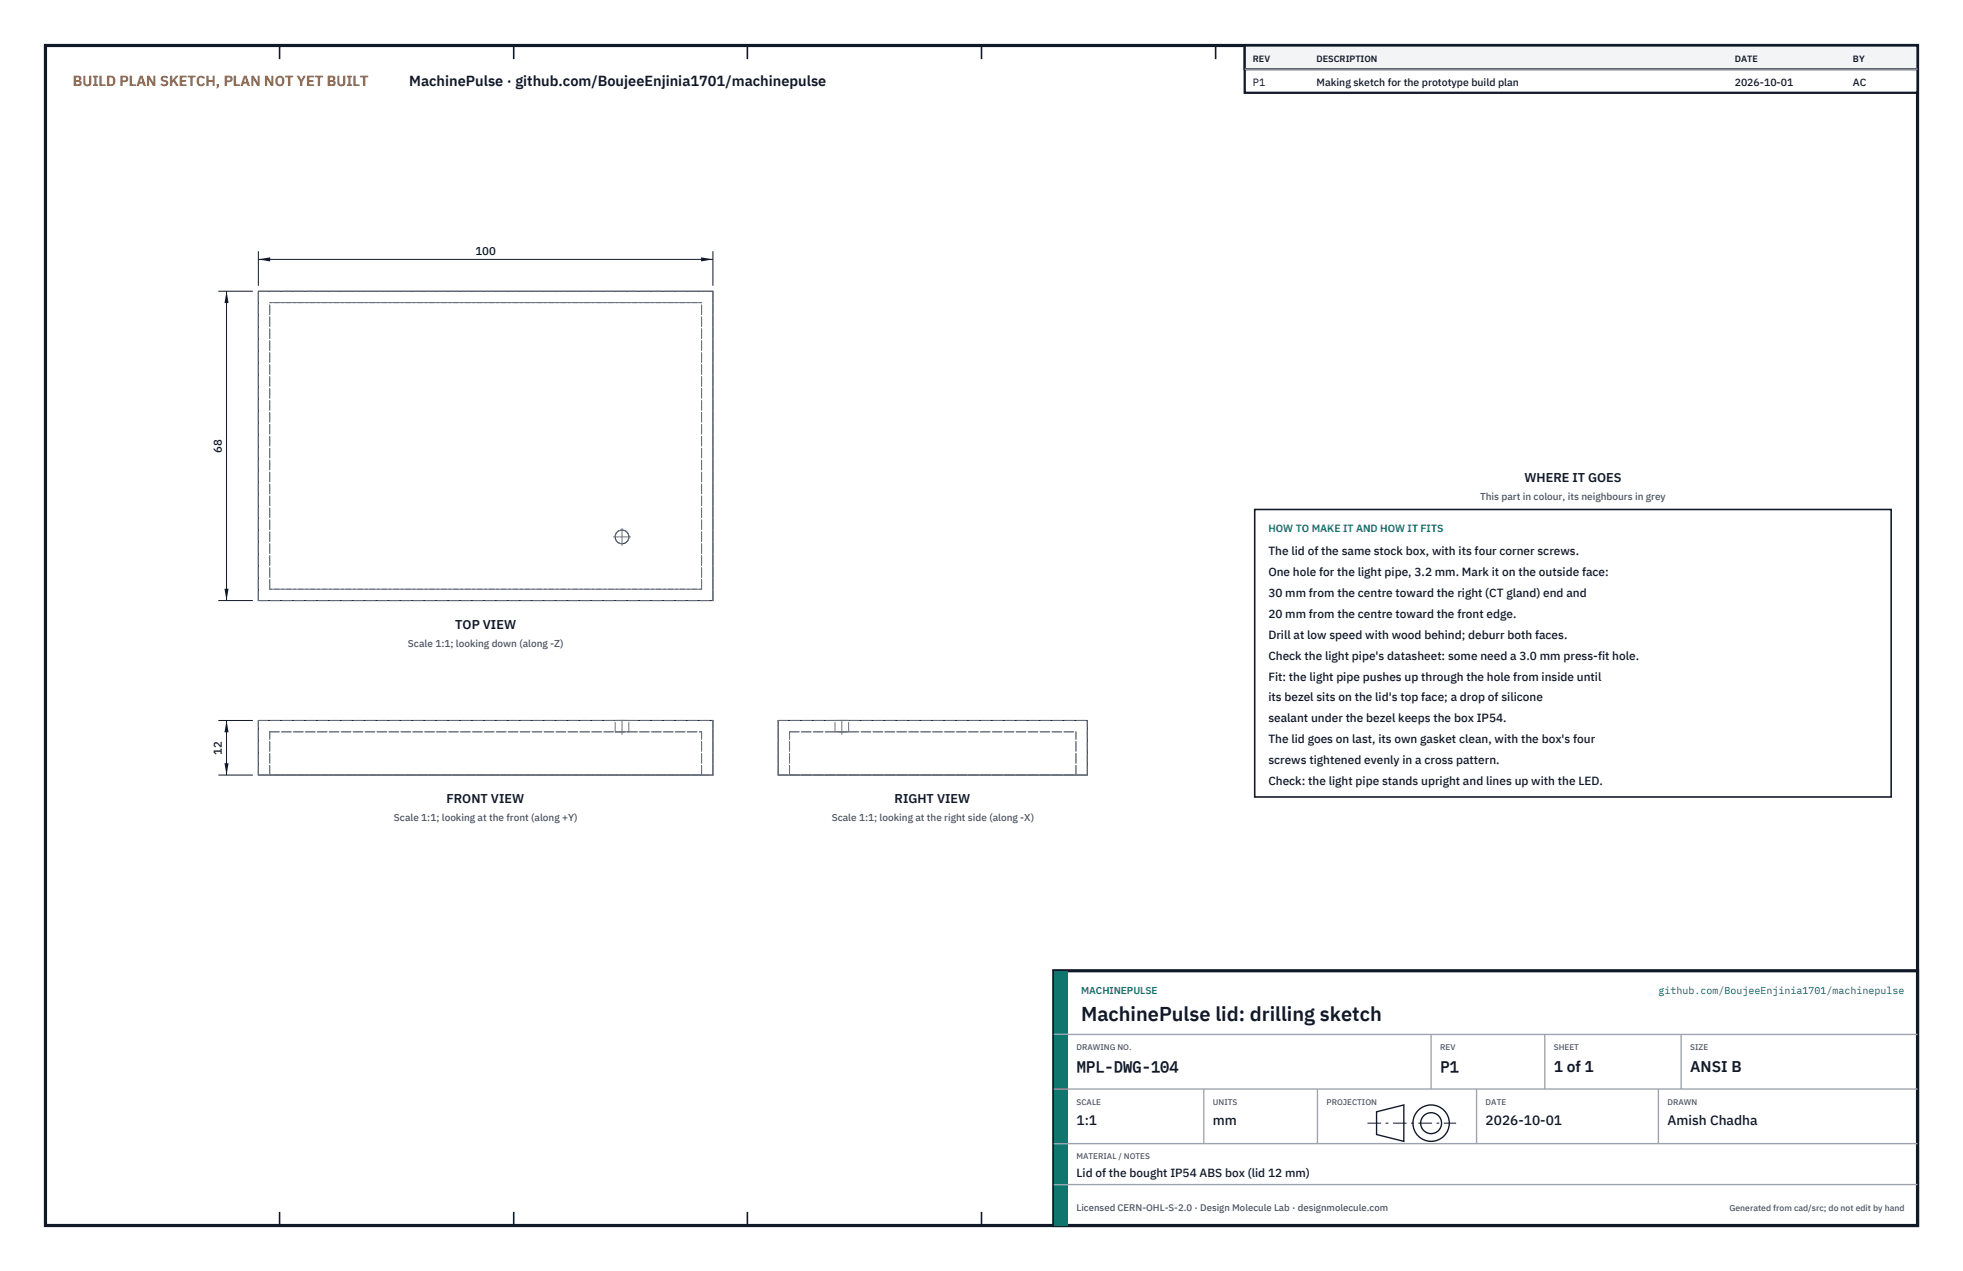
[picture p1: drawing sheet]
<svg xmlns="http://www.w3.org/2000/svg" width="432mm" height="279mm" viewBox="0 0 432 279" stroke-linecap="round" stroke-linejoin="round" font-family="sans-serif">
<defs><g id="words">
<text font-size="4.4" fill="#111827" x="237.8" y="224.4">MachinePulse lid: drilling sketch</text>
<g font-size="3.4" fill="#111827">
<text x="236.8" y="235.6">MPL-DWG-104</text>
<text x="316.8" y="235.6">P1</text>
<text x="341.8" y="235.6">1 of 1</text>
<text x="371.8" y="235.6">ANSI B</text>
</g>
<text font-size="3.2" fill="#b45309" x="16" y="19">BUILD PLAN SKETCH, PLAN NOT YET BUILT</text>
<text font-size="3.2" fill="#111827" x="90" y="19">MachinePulse · github.com/BoujeeEnjinia1701/machinepulse</text>
<g font-size="3" fill="#111827">
<text x="236.8" y="247.2">1:1</text>
<text x="266.8" y="247.2">mm</text>
<text x="326.8" y="247.2">2026-10-01</text>
<text x="366.8" y="247.2">Amish Chadha</text>
</g>
<g font-size="2.8" fill="#111827">
<text x="335.3" y="106">WHERE IT GOES</text>
<text x="100.1" y="138.2">TOP VIEW</text>
<text x="98.2" y="176.6">FRONT VIEW</text>
<text x="196.8" y="176.6">RIGHT VIEW</text>
</g>
<g font-size="2.6" fill="#111827">
<text x="279" y="122">The lid of the same stock box, with its four corner screws.</text>
<text x="279" y="126.6">One hole for the light pipe, 3.2 mm. Mark it on the outside face:</text>
<text x="279" y="131.2">30 mm from the centre toward the right (CT gland) end and</text>
<text x="279" y="135.8">20 mm from the centre toward the front edge.</text>
<text x="279" y="140.4">Drill at low speed with wood behind; deburr both faces.</text>
<text x="279" y="145">Check the light pipe's datasheet: some need a 3.0 mm press-fit hole.</text>
<text x="279" y="149.6">Fit: the light pipe pushes up through the hole from inside until</text>
<text x="279" y="154.2">its bezel sits on the lid's top face; a drop of silicone</text>
<text x="279" y="158.8">sealant under the bezel keeps the box IP54.</text>
<text x="279" y="163.4">The lid goes on last, its own gasket clean, with the box's four</text>
<text x="279" y="168">screws tightened evenly in a cross pattern.</text>
<text x="279" y="172.6">Check: the light pipe stands upright and lines up with the LED.</text>
<text x="236.8" y="258.8">Lid of the bought IP54 ABS box (lid 12 mm)</text>
</g>
<g font-size="2.5" fill="#111827">
<text x="104.6" y="56">100</text>
<text x="48.8" y="99.5" transform="rotate(-90 48.8 99.5)">68</text>
<text x="48.8" y="165.9" transform="rotate(-90 48.8 165.9)">12</text>
</g>
<g font-size="2.3" fill="#111827">
<text x="275.6" y="18.8">P1</text>
<text x="289.6" y="18.8">Making sketch for the prototype build plan</text>
<text x="381.6" y="18.8">2026-10-01</text>
<text x="407.6" y="18.8">AC</text>
</g>
<text font-size="2.3" fill="#0f766e" x="279" y="117">HOW TO MAKE IT AND HOW IT FITS</text>
<g font-size="2.2" fill="#4b5563">
<text x="325.6" y="110">This part in colour, its neighbours in grey</text>
<text x="89.7" y="142.2">Scale 1:1; looking down (along -Z)</text>
<text x="86.7" y="180.6">Scale 1:1; looking at the front (along +Y)</text>
<text x="183" y="180.6">Scale 1:1; looking at the right side (along -X)</text>
</g>
<g font-size="2.2" fill="#0f766e">
<text x="237.8" y="218.4">MACHINEPULSE</text>
<text x="364.8" y="218.4">github.com/BoujeeEnjinia1701/machinepulse</text>
</g>
<text font-size="2.1" fill="#4b5563" x="236.8" y="266.2">Licensed CERN-OHL-S-2.0 · Design Molecule Lab · designmolecule.com</text>
<g font-size="2" fill="#111827">
<text x="275.6" y="13.6">REV</text>
<text x="289.6" y="13.6">DESCRIPTION</text>
<text x="381.6" y="13.6">DATE</text>
<text x="407.6" y="13.6">BY</text>
</g>
<text font-size="1.9" fill="#4b5563" x="380.4" y="266.2">Generated from cad/src; do not edit by hand</text>
<g font-size="1.8" fill="#4b5563">
<text x="236.8" y="230.8">DRAWING NO.</text>
<text x="316.8" y="230.8">REV</text>
<text x="341.8" y="230.8">SHEET</text>
<text x="371.8" y="230.8">SIZE</text>
<text x="236.8" y="242.8">SCALE</text>
<text x="266.8" y="242.8">UNITS</text>
<text x="291.8" y="242.8">PROJECTION</text>
<text x="326.8" y="242.8">DATE</text>
<text x="366.8" y="242.8">DRAWN</text>
<text x="236.8" y="254.8">MATERIAL / NOTES</text>
</g>
</g></defs>
<path d="M10 10h411.8v259.4h-411.8z" fill="none" stroke="#111827" stroke-width=".7" stroke-linecap="butt"/>
<g fill="none" stroke="#111827" stroke-width=".35">
<path d="M61.5 10v3M113 10v3M164.4 10v3M215.9 10v3M267.4 10v3M318.9 10v3M370.3 10v3M61.5 266.4v3M113 266.4v3M164.4 266.4v3M215.9 266.4v3M267.4 266.4v3"/>
<path d="M318.9 266.4v3M370.3 266.4v3"/>
</g>
<g fill="none" stroke="#111727" stroke-width=".22">
<path d="M56.8 64h100v68h-100zM56.8 158.4h100v12h-100zM171.2 158.4h68v12h-68z"/>
<circle cx="136.8" cy="118" r="1.51"/>
</g>
<g fill="none" stroke="#6a7180" stroke-width=".22" stroke-dasharray="2.1 .5">
<path d="M56.8 64h100M59.3 66.5h95M154.3 66.5h-95M56.8 132v-68M56.8 132h100M59.3 129.5v-63M59.3 129.5h95M154.3 129.5h-95M154.3 129.5v-63M156.8 132v-68M56.8 158.4h100M135.3 158.4h3"/>
<path d="M138.3 158.4h-3M171.2 158.4h68M183.7 158.4h1.5M185.2 158.4h1.5M186.7 158.4h-3M56.8 170.4v-12M56.8 170.4h100M59.3 160.9h95M59.3 170.4v-9.5M135.3 160.9h3M135.3 160.9v-2.5M138.3 160.9v-2.5"/>
<path d="M138.3 160.9h-3M154.3 170.4h-95M154.3 170.4v-9.5M156.8 170.4v-12M171.2 170.4v-12M171.2 170.4h68M173.7 170.4h63M173.7 170.4v-9.5M173.7 160.9h63M183.7 160.9h1.5M183.7 160.9v-2.5M185.2 160.9h1.5"/>
<path d="M186.7 160.9h-3M186.7 160.9v-2.5M236.7 170.4v-9.5M239.2 170.4v-12"/>
<circle cx="136.8" cy="118" r="1.51"/>
</g>
<path d="M134.9 118h3.8M136.8 119.9v-3.8M136.8 161.5v-3.1M185.2 161.5v-3.1" fill="none" stroke="#6a7180" stroke-width=".22" stroke-dasharray="4.2 .5 0 .5"/>
<path d="M56.8 55.2v7.6M56.8 57h100M156.8 55.2v7.6" fill="none" stroke="#111827" stroke-width=".22"/>
<path d="M56.8 57l2.6-.4v.9zM154.2 56.6v.9l2.6-.5z" fill="#111827"/>
<path d="M48 64h7.6M49.8 64v68M48 132h7.6" fill="none" stroke="#111827" stroke-width=".22"/>
<path d="M49.8 64l-.4 2.6h.9zM49.4 129.4h.9l-.5 2.6z" fill="#111827"/>
<path d="M48 158.4h7.6M49.8 158.4v12M48 170.4h7.6" fill="none" stroke="#111827" stroke-width=".22"/>
<path d="M49.8 158.4l-.4 2.6h.9zM49.4 167.8h.9l-.5 2.6z" fill="#111827"/>
<path d="M276 112h140v63.2h-140z" fill="#fff" stroke="#111827" stroke-width=".35"/>
<path d="M273.8 10h148v10.4h-148z" fill="#fff" stroke="#111827" stroke-width=".5"/>
<path d="M273.8 10h148v5.2h-148z" fill="#f3f4f6" stroke="#111827" stroke-width=".5"/>
<path d="M273.8 15.2h148" fill="none" stroke="#9ca3af" stroke-width=".3"/>
<path d="M231.8 213.4h190v56h-190z" fill="#fff" stroke="#111827" stroke-width=".7" stroke-linecap="butt"/>
<path d="M231.8 213.4h3v56h-3z" fill="#0f766e"/>
<path d="M231.8 227.4h190M231.8 239.4h190M264.8 239.4v12M289.8 239.4v12M314.8 227.4v12M324.8 239.4v12M339.8 227.4v12M364.8 239.4v12M369.8 227.4v12M231.8 251.4h190M231.8 260.4h190" fill="none" stroke="#9ca3af" stroke-width=".3"/>
<g fill="none" stroke="#111827" stroke-width=".3">
<path d="M302.8 244.4l6-1.5v8l-6-1.5z"/>
<circle cx="314.8" cy="246.9" r="4"/>
<circle cx="314.8" cy="246.9" r="2.3"/>
</g>
<path d="M300.8 246.9h19.5" fill="none" stroke="#111827" stroke-width=".22" stroke-dasharray="3 1 .6 1" stroke-linecap="butt"/>
<use href="#words"/>
</svg>
